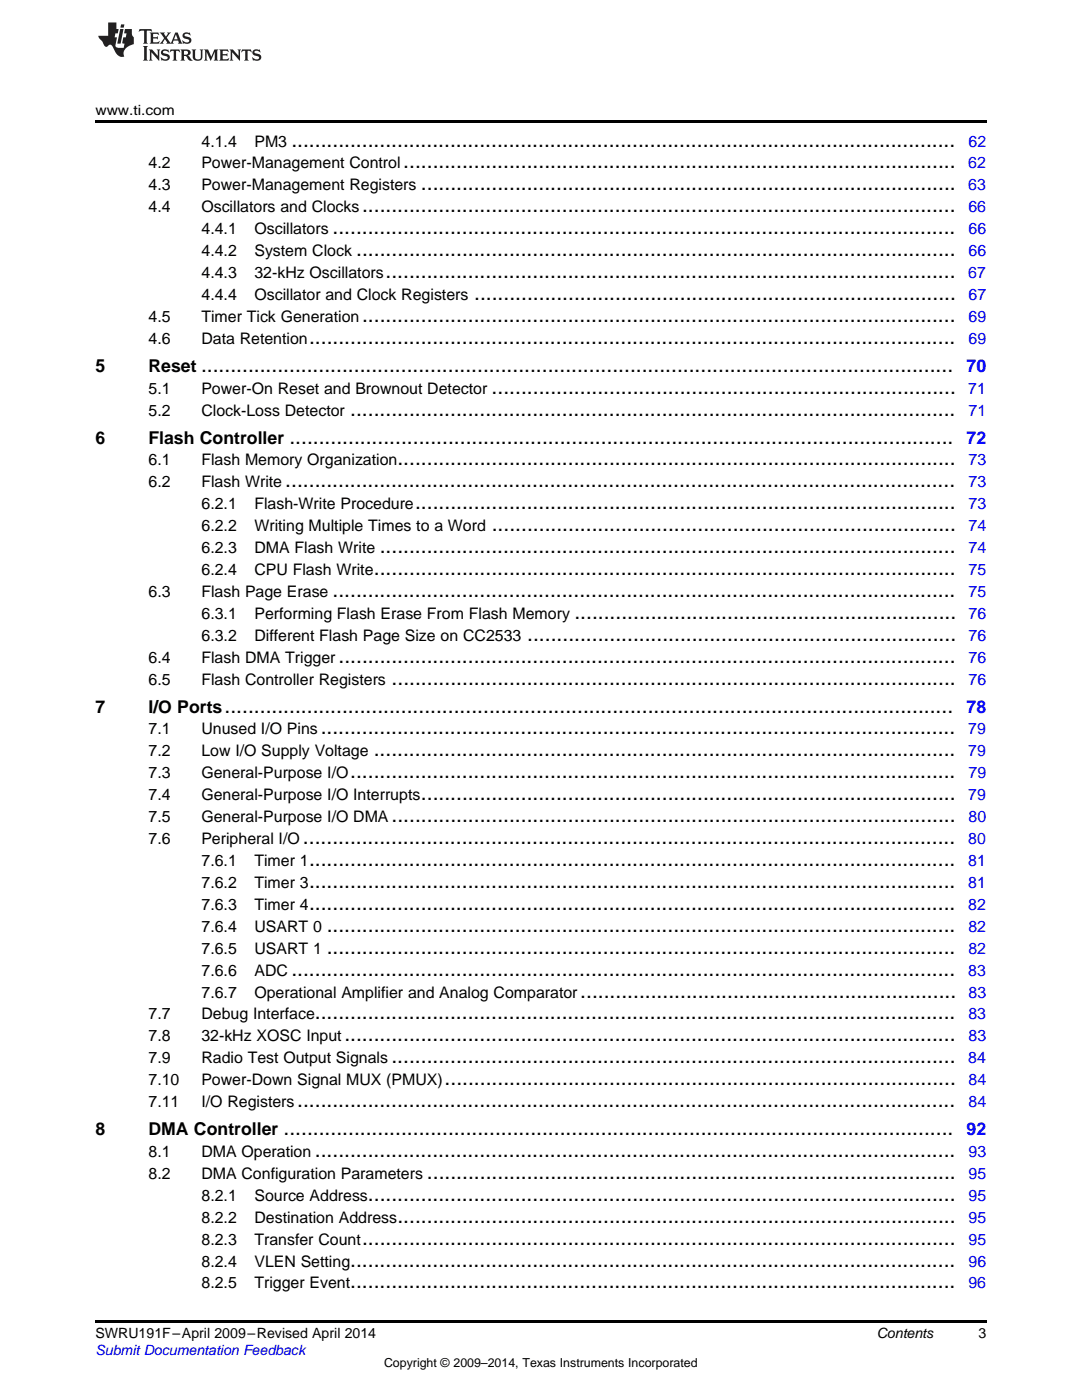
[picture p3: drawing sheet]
<svg xmlns="http://www.w3.org/2000/svg" width="216mm" height="279mm" viewBox="0 0 216 279" stroke-linecap="round" stroke-linejoin="round" font-family="sans-serif">
<defs><g id="words">
<g font-size="4.2">
<text x="58.1" y="29.2">.................................................................................................................</text>
<text x="80.5" y="33.6">..............................................................................................</text>
<text x="84" y="38">...........................................................................................</text>
<text x="66.4" y="46.7">..........................................................................................................</text>
<text x="72.2" y="42.4">.....................................................................................................</text>
<text x="71.1" y="51.1">......................................................................................................</text>
<text x="76.9" y="55.5">.................................................................................................</text>
<text x="94.6" y="59.9">..................................................................................</text>
<text x="72.2" y="64.2">.....................................................................................................</text>
<text x="61.7" y="68.6">..............................................................................................................</text>
<text x="40.1" y="74.2">................................................................................................................................</text>
<text x="69.9" y="82.9">.......................................................................................................</text>
<text x="98.1" y="78.6">...............................................................................</text>
<text x="57.7" y="88.5">.................................................................................................................</text>
<text x="79.3" y="92.9">...............................................................................................</text>
<text x="56.9" y="97.3">..................................................................................................................</text>
<text x="82.8" y="101.6">............................................................................................</text>
<text x="98.1" y="106">...............................................................................</text>
<text x="75.8" y="110.4">..................................................................................................</text>
<text x="66.4" y="119.1">..........................................................................................................</text>
<text x="74.6" y="114.8">...................................................................................................</text>
<text x="114.6" y="123.5">.................................................................</text>
<text x="105.2" y="127.9">.........................................................................</text>
<text x="67.5" y="132.3">.........................................................................................................</text>
<text x="78.1" y="136.6">................................................................................................</text>
<text x="44.8" y="142.2">............................................................................................................................</text>
<text x="64" y="146.6">............................................................................................................</text>
<text x="69.9" y="155.3">.......................................................................................................</text>
<text x="74.6" y="151">...................................................................................................</text>
<text x="84" y="159.7">...........................................................................................</text>
<text x="78.1" y="164.1">................................................................................................</text>
<text x="60.5" y="168.5">...............................................................................................................</text>
<text x="61.7" y="172.8">..............................................................................................................</text>
<text x="61.7" y="177.2">..............................................................................................................</text>
<text x="61.7" y="181.6">..............................................................................................................</text>
<text x="65.2" y="185.9">...........................................................................................................</text>
<text x="65.2" y="190.3">...........................................................................................................</text>
<text x="58.1" y="194.7">.................................................................................................................</text>
<text x="62.8" y="203.4">.............................................................................................................</text>
<text x="115.8" y="199.1">................................................................</text>
<text x="68.7" y="207.8">........................................................................................................</text>
<text x="78.1" y="212.2">................................................................................................</text>
<text x="59.3" y="220.9">................................................................................................................</text>
<text x="88.7" y="216.6">.......................................................................................</text>
<text x="56.6" y="226.5">..................................................................................................................</text>
<text x="62.8" y="230.9">.............................................................................................................</text>
<text x="73.4" y="239.6">....................................................................................................</text>
<text x="85.2" y="235.3">..........................................................................................</text>
<text x="79.3" y="244">...............................................................................................</text>
<text x="72.2" y="248.4">.....................................................................................................</text>
<text x="69.9" y="252.8">.......................................................................................................</text>
<text x="69.9" y="257.1">.......................................................................................................</text>
</g>
<g font-size="3.5">
<text x="19" y="74.2">5</text>
<text x="29.6" y="74.2">Reset</text>
<text x="19" y="88.5">6</text>
<text x="29.6" y="88.5">Flash Controller</text>
<text x="19" y="142.2">7</text>
<text x="29.6" y="142.2">I/O Ports</text>
<text x="19" y="226.5">8</text>
<text x="29.6" y="226.5">DMA Controller</text>
</g>
<g font-size="3.5" fill="#00f">
<text x="192.9" y="74.2">70</text>
<text x="192.9" y="88.5">72</text>
<text x="192.9" y="142.2">78</text>
<text x="192.9" y="226.5">92</text>
</g>
<g font-size="3.2">
<text x="40.2" y="29.2">4.1.4</text>
<text x="50.8" y="29.2">PM3</text>
<text x="29.6" y="33.6">4.2</text>
<text x="40.2" y="33.6">Power-Management Control</text>
<text x="29.6" y="38">4.3</text>
<text x="40.2" y="38">Power-Management Registers</text>
<text x="29.6" y="42.4">4.4</text>
<text x="40.2" y="42.4">Oscillators and Clocks</text>
<text x="40.2" y="46.7">4.4.1</text>
<text x="50.8" y="46.7">Oscillators</text>
<text x="40.2" y="51.1">4.4.2</text>
<text x="50.8" y="51.1">System Clock</text>
<text x="40.2" y="55.5">4.4.3</text>
<text x="40.2" y="59.9">4.4.4</text>
<text x="50.8" y="55.5">32-kHz Oscillators</text>
<text x="50.8" y="59.9">Oscillator and Clock Registers</text>
<text x="29.6" y="64.2">4.5</text>
<text x="40.2" y="64.2">Timer Tick Generation</text>
<text x="29.6" y="68.6">4.6</text>
<text x="40.2" y="68.6">Data Retention</text>
<text x="29.6" y="78.6">5.1</text>
<text x="29.6" y="82.9">5.2</text>
<text x="40.2" y="78.6">Power-On Reset and Brownout Detector</text>
<text x="40.2" y="82.9">Clock-Loss Detector</text>
<text x="29.6" y="92.9">6.1</text>
<text x="40.2" y="92.9">Flash Memory Organization</text>
<text x="29.6" y="97.3">6.2</text>
<text x="40.2" y="97.3">Flash Write</text>
<text x="40.2" y="101.6">6.2.1</text>
<text x="50.8" y="101.6">Flash-Write Procedure</text>
<text x="40.2" y="106">6.2.2</text>
<text x="50.8" y="106">Writing Multiple Times to a Word</text>
<text x="40.2" y="110.4">6.2.3</text>
<text x="50.8" y="110.4">DMA Flash Write</text>
<text x="29.6" y="119.1">6.3</text>
<text x="40.2" y="119.1">Flash Page Erase</text>
<text x="40.2" y="114.8">6.2.4</text>
<text x="50.8" y="114.8">CPU Flash Write</text>
<text x="40.2" y="123.5">6.3.1</text>
<text x="50.8" y="123.5">Performing Flash Erase From Flash Memory</text>
<text x="40.2" y="127.9">6.3.2</text>
<text x="50.8" y="127.9">Different Flash Page Size on CC2533</text>
<text x="29.6" y="132.3">6.4</text>
<text x="29.6" y="136.6">6.5</text>
<text x="40.2" y="132.3">Flash DMA Trigger</text>
<text x="40.2" y="136.6">Flash Controller Registers</text>
<text x="29.6" y="146.6">7.1</text>
<text x="40.2" y="146.6">Unused I/O Pins</text>
<text x="29.6" y="151">7.2</text>
<text x="29.6" y="155.3">7.3</text>
<text x="40.2" y="151">Low I/O Supply Voltage</text>
<text x="40.2" y="155.3">General-Purpose I/O</text>
<text x="29.6" y="159.7">7.4</text>
<text x="40.2" y="159.7">General-Purpose I/O Interrupts</text>
<text x="29.6" y="164.1">7.5</text>
<text x="40.2" y="164.1">General-Purpose I/O DMA</text>
<text x="29.6" y="168.5">7.6</text>
<text x="40.2" y="168.5">Peripheral I/O</text>
<text x="40.2" y="172.8">7.6.1</text>
<text x="50.8" y="172.8">Timer 1</text>
<text x="40.2" y="177.2">7.6.2</text>
<text x="50.8" y="177.2">Timer 3</text>
<text x="40.2" y="181.6">7.6.3</text>
<text x="40.2" y="185.9">7.6.4</text>
<text x="50.8" y="181.6">Timer 4</text>
<text x="50.8" y="185.9">USART 0</text>
<text x="40.2" y="190.3">7.6.5</text>
<text x="50.8" y="190.3">USART 1</text>
<text x="40.2" y="194.7">7.6.6</text>
<text x="50.8" y="194.7">ADC</text>
<text x="29.6" y="203.4">7.7</text>
<text x="40.2" y="203.4">Debug Interface</text>
<text x="40.2" y="199.1">7.6.7</text>
<text x="50.8" y="199.1">Operational Amplifier and Analog Comparator</text>
<text x="29.6" y="207.8">7.8</text>
<text x="40.2" y="207.8">32-kHz XOSC Input</text>
<text x="29.6" y="212.2">7.9</text>
<text x="40.2" y="212.2">Radio Test Output Signals</text>
<text x="29.6" y="216.6">7.10</text>
<text x="29.6" y="220.9">7.11</text>
<text x="40.2" y="216.6">Power-Down Signal MUX (PMUX)</text>
<text x="40.2" y="220.9">I/O Registers</text>
<text x="29.6" y="230.9">8.1</text>
<text x="40.2" y="230.9">DMA Operation</text>
<text x="29.6" y="235.3">8.2</text>
<text x="40.2" y="235.3">DMA Configuration Parameters</text>
<text x="40.2" y="239.6">8.2.1</text>
<text x="50.8" y="239.6">Source Address</text>
<text x="40.2" y="244">8.2.2</text>
<text x="50.8" y="244">Destination Address</text>
<text x="40.2" y="248.4">8.2.3</text>
<text x="50.8" y="248.4">Transfer Count</text>
<text x="40.2" y="252.8">8.2.4</text>
<text x="40.2" y="257.1">8.2.5</text>
<text x="50.8" y="252.8">VLEN Setting</text>
<text x="50.8" y="257.1">Trigger Event</text>
</g>
<g font-size="3.2" fill="#00f">
<text x="193.3" y="29.2">62</text>
<text x="193.2" y="33.6">62</text>
<text x="193.2" y="38">63</text>
<text x="193.2" y="42.4">66</text>
<text x="193.3" y="46.7">66</text>
<text x="193.3" y="51.1">66</text>
<text x="193.2" y="55.5">67</text>
<text x="193.3" y="59.9">67</text>
<text x="193.3" y="64.2">69</text>
<text x="193.3" y="68.6">69</text>
<text x="193.2" y="78.6">71</text>
<text x="193.3" y="82.9">71</text>
<text x="193.3" y="92.9">73</text>
<text x="193.3" y="101.6">73</text>
<text x="193.3" y="97.3">73</text>
<text x="193.3" y="106">74</text>
<text x="193.3" y="110.4">74</text>
<text x="193.3" y="114.8">75</text>
<text x="193.3" y="119.1">75</text>
<text x="193.3" y="123.5">76</text>
<text x="193.3" y="127.9">76</text>
<text x="193.3" y="132.3">76</text>
<text x="193.3" y="136.6">76</text>
<text x="193.2" y="146.6">79</text>
<text x="193.2" y="151">79</text>
<text x="193.3" y="155.3">79</text>
<text x="193.2" y="159.7">79</text>
<text x="193.3" y="164.1">80</text>
<text x="193.2" y="168.5">80</text>
<text x="193.2" y="172.8">81</text>
<text x="193.2" y="177.2">81</text>
<text x="193.2" y="181.6">82</text>
<text x="193.2" y="185.9">82</text>
<text x="193.2" y="190.3">82</text>
<text x="193.2" y="194.7">83</text>
<text x="193.2" y="203.4">83</text>
<text x="193.3" y="199.1">83</text>
<text x="193.3" y="207.8">83</text>
<text x="193.2" y="212.2">84</text>
<text x="193.3" y="216.6">84</text>
<text x="193.3" y="220.9">84</text>
<text x="193.3" y="230.9">93</text>
<text x="193.3" y="235.3">95</text>
<text x="193.3" y="239.6">95</text>
<text x="193.3" y="244">95</text>
<text x="193.3" y="248.4">95</text>
<text x="193.2" y="257.1">96</text>
<text x="193.3" y="252.8">96</text>
</g>
<g font-size="2.8">
<text x="19" y="23">www.ti.com</text>
<text x="19" y="267.1">SWRU191F–April 2009–Revised April 2014</text>
<text x="174.9" y="267.1">Contents</text>
<text x="195.3" y="267">3</text>
</g>
<text font-size="2.8" fill="#00f" x="19" y="270.4">Submit Documentation Feedback</text>
<text font-size="2.5" x="76.6" y="272.7">Copyright © 2009–2014, Texas Instruments Incorporated</text>
</g></defs>
<path d="M19 24h177.8v.6h-177.8zM19 263.5h177.8v.6h-177.8z" fill="#000"/>
<g fill="#231f20">
<path d="M27.8 5.8l-.1 .6 .5-.3h.5l.1 .2v2.1l-.3 .3h1l-.2-.3v-2.1v-.2h.6l.4 .3-.1-.6zM29.9 6.5l.2 .4v1.5l-.2 .3h1.8l.1-.5a1.04 1.04 0 0 1-1.2 .1v-.6h.5l.4 .2v-.7l-.4 .2h-.5v-.6h.8l.3 .2-.1-.5zM31.9 6.5l.9 1.1-1 1.1h.9l-.2-.2 .4-.7 .5 .7-.2 .2h1.5l-.2-.2 .1-.4h.9l.2 .4-.2 .2h.9l-.2-.3-.7-1.9h-.5l-.9 2.1-.8-1.1 .8-1h-.8l.2 .3-.4 .5-.4-.6 .2-.2zM35.1 6.9l.4 .9h-.8zM36.6 6.6a.63 .63 0 0 0-.2 .7 .63 .63 0 0 0 .6 .4l.6 .2 .2 .2a.75 .75 0 0 1-.8 .4 .75 .75 0 0 1-.6-.5l.1 .7 .2-.1a1.11 1.11 0 0 0 1.5-.5 1.13 1.13 0 0 0-1.3-.9v-.3a1.04 1.04 0 0 1 1.1 .2l-.1-.6-.2 .1-.5-.1zM28.5 9.2l.3 .3v2.2l-.3 .4h1l-.2-.4v-2.2l.2-.3zM29.7 9.9l.2 .3v1.5l-.2 .4h.7l-.2-.4v-1.3l1.6 1.7v-1.9l.2-.3h-.7l.2 .3v.9l-1.1-1.2zM32.3 10a.62 .62 0 0 0-.2 .7 .62 .62 0 0 0 .6 .4l.6 .2 .2 .2a.76 .76 0 0 1-.8 .4 .76 .76 0 0 1-.6-.5l.1 .7 .2-.1a1.11 1.11 0 0 0 1.5-.6 1.13 1.13 0 0 0-1.3-.8v-.3a1.04 1.04 0 0 1 1.1 .1l-.1-.5-.2 .1-.5-.2zM34 9.9l-.1 .6a.61 .61 0 0 1 .7-.3l.1 1.5-.3 .4h1l-.3-.4 .1-1.5a.63 .63 0 0 1 .7 .3l-.1-.6zM36 9.9l.2 .3v1.5l-.2 .4h.9l-.2-.2v-.7l.6 .2a.76 .76 0 0 0 1.1 .6l-1-.9a.58 .58 0 0 0 .6-.6 .58 .58 0 0 0-.5-.6zM36.7 10.2l.1-.1a.45 .45 0 0 1 .6 .1 .45 .45 0 0 1 .1 .5l-.8 .2zM38.2 9.9l.2 .2a2.17 2.17 0 0 0 .4 1.9 .99 .99 0 0 0 1.6-.7v-1.1l.2-.3h-.7l.1 .2a1.92 1.92 0 0 1-.1 1.7 .6 .6 0 0 1-1-.5v-1.1l.2-.3zM40.7 9.9l.2 .3v1.5l-.2 .4h.7l-.2-.4v-1.4l.8 1.8 .9-1.8v1.4l-.2 .4h.9l-.3-.4v-1.5l.3-.3h-.8l-.6 1.4-.7-1.4zM43.7 9.9l.3 .3v1.5l-.3 .4h1.9l.1-.6a1.04 1.04 0 0 1-1.3 .2v-.6h.6l.4 .1v-.6l-.4 .2h-.6l.1-.6h.7l.4 .2-.1-.5zM45.8 9.9l.2 .3v1.5l-.2 .4h.8l-.3-.4v-1.3l1.6 1.7v-1.9l.2-.3h-.7l.2 .3v.9l-1.1-1.2zM48.3 9.9l-.1 .6a.61 .61 0 0 1 .7-.3v1.5l-.2 .4h.9l-.2-.4v-1.5a.63 .63 0 0 1 .8 .3l-.1-.6zM50.6 10a.62 .62 0 0 0-.2 .7 .62 .62 0 0 0 .6 .4l.6 .2 .1 .2a.76 .76 0 0 1-.7 .4 .76 .76 0 0 1-.6-.5l.1 .7 .1-.1a1.11 1.11 0 0 0 1.5-.6 1.13 1.13 0 0 0-1.2-.8l-.1-.3a1.04 1.04 0 0 1 1.2 .1l-.2-.5-.1 .1-.5-.2z"/>
<path d="M21.6 4.5v2.6h-2l.1 .4 .8 .9a.91 .91 0 0 0 .9 .9 .56 .56 0 0 1 .5-.4 .56 .56 0 0 1 .5 .3l.4 .8a1.53 1.53 0 0 0 2 1.3 1.54 1.54 0 0 1 1-2.1l.9-.4-.1-1.4a1.52 1.52 0 0 1-.3-1.6h-1.4l-.1 .9h.5l-.2 .8h-.5l-.2 .9v.2l.4 .1-.1 .9a1.93 1.93 0 0 1-1.6-.3l.2-1.8h-.4l.1-.8h.5l.2-.9h-.5v-1.3zM24 5.8l-.6 2.9h.7l.5-2.9zM24.2 4.9l-.2 .6h.7l.1-.6z"/>
</g>
<use href="#words"/>
</svg>
